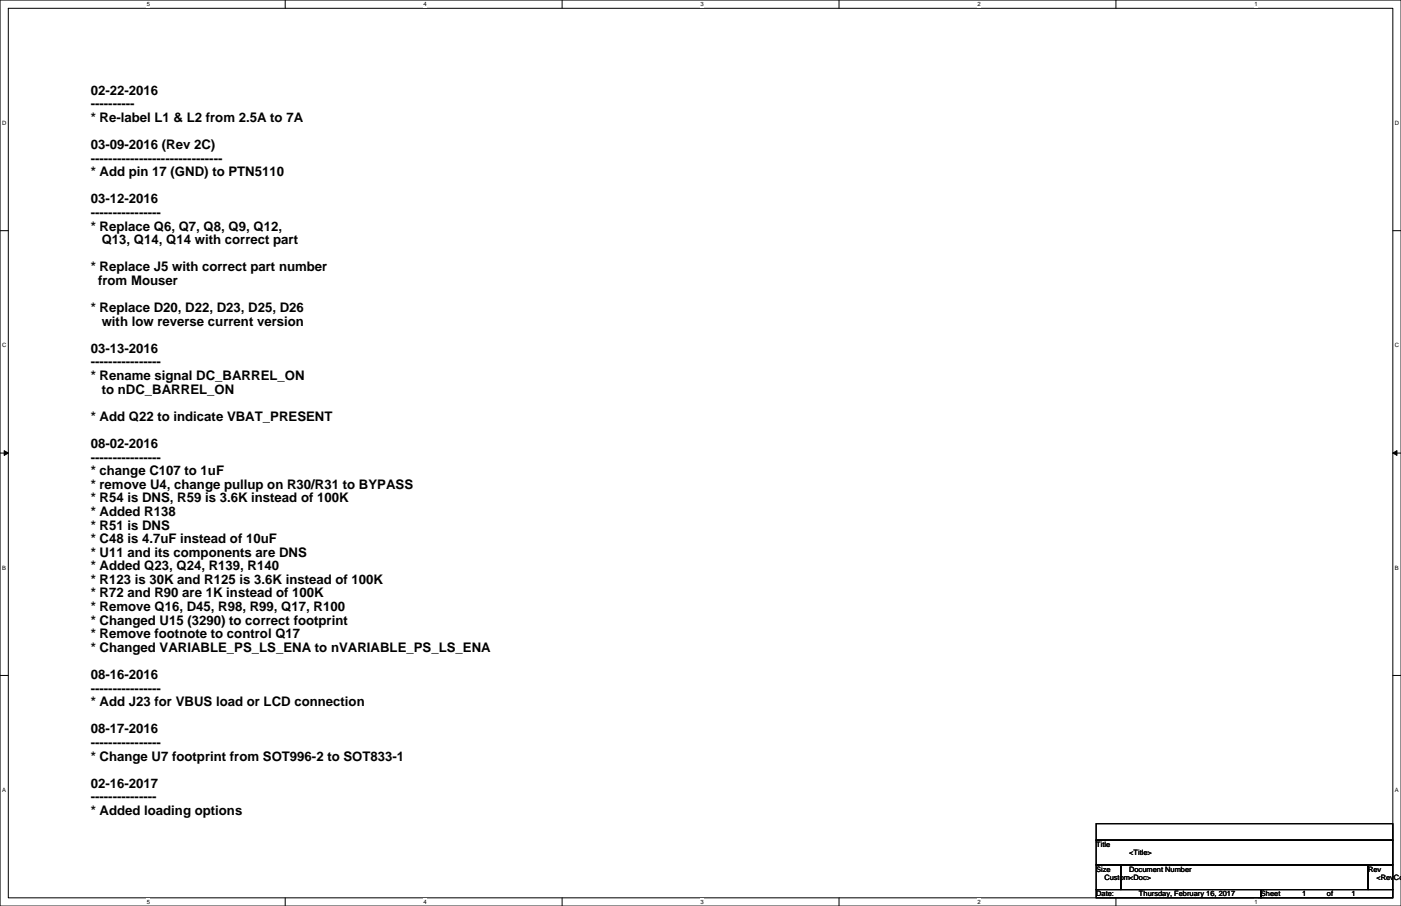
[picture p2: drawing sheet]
<svg xmlns="http://www.w3.org/2000/svg" width="432mm" height="279mm" viewBox="0 0 432 279" stroke-linecap="round" stroke-linejoin="round" font-family="sans-serif">
<defs><g id="words">
<g font-size="4.1">
<text x="28" y="29.2">02-22-2016</text>
<text x="28" y="33.4">----------</text>
<text x="28" y="37.6">* Re-label L1 &amp; L2 from 2.5A to 7A</text>
<text x="28" y="46">03-09-2016 (Rev 2C)</text>
<text x="28" y="50.1">------------------------------</text>
<text x="28" y="54.3">* Add pin 17 (GND) to PTN5110</text>
<text x="28" y="62.7">03-12-2016</text>
<text x="28" y="66.9">----------------</text>
<text x="28" y="71.1">* Replace Q6, Q7, Q8, Q9, Q12,</text>
<text x="31.4" y="75.3">Q13, Q14, Q14 with correct part</text>
<text x="28" y="83.7">* Replace J5 with correct part number</text>
<text x="30.2" y="87.9">from Mouser</text>
<text x="28" y="96.2">* Replace D20, D22, D23, D25, D26</text>
<text x="31.4" y="100.4">with low reverse current version</text>
<text x="28" y="108.8">03-13-2016</text>
<text x="28" y="113">----------------</text>
<text x="28" y="117.2">* Rename signal DC_BARREL_ON</text>
<text x="31.4" y="121.4">to nDC_BARREL_ON</text>
<text x="28" y="129.8">* Add Q22 to indicate VBAT_PRESENT</text>
<text x="28" y="138.2">08-02-2016</text>
<text x="28" y="142.3">----------------</text>
<text x="28" y="146.5">* change C107 to 1uF</text>
<text x="28" y="150.7">* remove U4, change pullup on R30/R31 to BYPASS</text>
<text x="28" y="154.9">* R54 is DNS, R59 is 3.6K instead of 100K</text>
<text x="28" y="159.1">* Added R138</text>
<text x="28" y="163.3">* R51 is DNS</text>
<text x="28" y="167.5">* C48 is 4.7uF instead of 10uF</text>
<text x="28" y="171.7">* U11 and its components are DNS</text>
<text x="28" y="175.9">* Added Q23, Q24, R139, R140</text>
<text x="28" y="180.1">* R123 is 30K and R125 is 3.6K instead of 100K</text>
<text x="28" y="184.3">* R72 and R90 are 1K instead of 100K</text>
<text x="28" y="188.5">* Remove Q16, D45, R98, R99, Q17, R100</text>
<text x="28" y="192.6">* Changed U15 (3290) to correct footprint</text>
<text x="28" y="196.8">* Remove footnote to control Q17</text>
<text x="28" y="201">* Changed VARIABLE_PS_LS_ENA to nVARIABLE_PS_LS_ENA</text>
<text x="28" y="209.4">08-16-2016</text>
<text x="28" y="213.6">----------------</text>
<text x="28" y="217.8">* Add J23 for VBUS load or LCD connection</text>
<text x="28" y="226.2">08-17-2016</text>
<text x="28" y="230.4">----------------</text>
<text x="28" y="234.6">* Change U7 footprint from SOT996-2 to SOT833-1</text>
<text x="28" y="242.9">02-16-2017</text>
<text x="28" y="247.1">---------------</text>
<text x="28" y="251.3">* Added loading options</text>
</g>
<g font-size="2.3">
<text x="337.8" y="261.2">Title</text>
<text x="348" y="263.7">&lt;Title&gt;</text>
<text x="337.8" y="268.8">Size</text>
<text x="348" y="268.8">Document Number</text>
<text x="421.7" y="268.8">Rev</text>
<text x="340.4" y="271.3">Custom&lt;Doc&gt;</text>
<text x="424.2" y="271.3">&lt;RevCo</text>
<text x="337.8" y="276.4">Date:</text>
<text x="351" y="276.4">Thursday, February 16, 2017</text>
<text x="388.6" y="276.4">Sheet</text>
<text x="401.3" y="276.4">1</text>
<text x="409" y="276.4">of</text>
<text x="416.6" y="276.4">1</text>
</g>
<g font-size="1.8">
<text x="45.2" y="1.9">5</text>
<text x="130.6" y="1.9">4</text>
<text x="215.9" y="1.9">3</text>
<text x="301.3" y="1.9">2</text>
<text x="386.6" y="1.9">1</text>
<text x=".7" y="38.5">D</text>
<text x="429.9" y="38.5">D</text>
<text x=".7" y="107.1">C</text>
<text x="429.9" y="107.1">C</text>
<text x=".7" y="175.6">B</text>
<text x="429.9" y="175.6">B</text>
<text x=".7" y="244.2">A</text>
<text x="429.9" y="244.2">A</text>
<text x="45.2" y="278.8">5</text>
<text x="130.6" y="278.8">4</text>
<text x="215.9" y="278.8">3</text>
<text x="301.3" y="278.8">2</text>
<text x="386.6" y="278.8">1</text>
</g>
</g></defs>
<path d="M0 0h431.8v279.4h-431.8zM2.6 2.6h426.7v274.3h-426.7z" fill="none" stroke="#000" stroke-width=".31"/>
<g fill="#fff">
<path d="M45.2 .3h1v2h-1z"/>
<path d="M45.2 277.1h1v2.1h-1z"/>
</g>
<path d="M87.9 0v2.6M87.9 276.9v2.5" fill="none" stroke="#000" stroke-width=".31"/>
<g fill="#fff">
<path d="M130.6 .3h1v2h-1z"/>
<path d="M130.6 277.1h1v2.1h-1z"/>
</g>
<path d="M173.2 0v2.6M173.2 276.9v2.5" fill="none" stroke="#000" stroke-width=".31"/>
<g fill="#fff">
<path d="M215.9 .3h1v2h-1z"/>
<path d="M215.9 277.1h1v2.1h-1z"/>
</g>
<path d="M258.6 0v2.6M258.6 276.9v2.5" fill="none" stroke="#000" stroke-width=".31"/>
<g fill="#fff">
<path d="M301.3 .3h1v2h-1z"/>
<path d="M301.3 277.1h1v2.1h-1z"/>
</g>
<path d="M343.9 0v2.6M343.9 276.9v2.5" fill="none" stroke="#000" stroke-width=".31"/>
<g fill="#fff">
<path d="M386.6 .3h1v2h-1z"/>
<path d="M386.6 277.1h1v2.1h-1z"/>
<path d="M.7 36.9h1.2v2h-1.2z"/>
<path d="M429.9 36.9h1.3v2h-1.3z"/>
<path d="M.7 105.4h1.2v2.1h-1.2z"/>
<path d="M429.9 105.4h1.3v2.1h-1.3z"/>
</g>
<path d="M0 71.1h2.6M429.3 71.1h2.5" fill="none" stroke="#000" stroke-width=".31"/>
<g fill="#fff">
<path d="M.7 174h1.2v2h-1.2z"/>
<path d="M429.9 174h1.2v2h-1.2z"/>
</g>
<path d="M0 139.7h2.6M429.3 139.7h2.5" fill="none" stroke="#000" stroke-width=".31"/>
<path d="M1.3 139l1.3 .7-1.3 .7zM429.3 139.7l1.3-.7v1.4z" fill="#000" stroke="#000" stroke-width=".31"/>
<g fill="#fff">
<path d="M.7 242.6h1.2v2h-1.2z"/>
<path d="M429.9 242.6h1.2v2h-1.2z"/>
</g>
<path d="M0 208.3h2.6M429.3 208.3h2.5M337.8 254h91.5v5.1h-91.5zM337.8 259.1h91.5v7.6h-91.5zM337.8 266.7h7.7v7.6h-7.7zM337.8 274.3h50.8v2.6h-50.8zM345.5 266.7h76.2v7.6h-76.2zM388.6 274.3h40.7v2.6h-40.7zM421.7 266.7h7.6v7.6h-7.6z" fill="none" stroke="#000" stroke-width=".31"/>
<use href="#words"/>
</svg>
